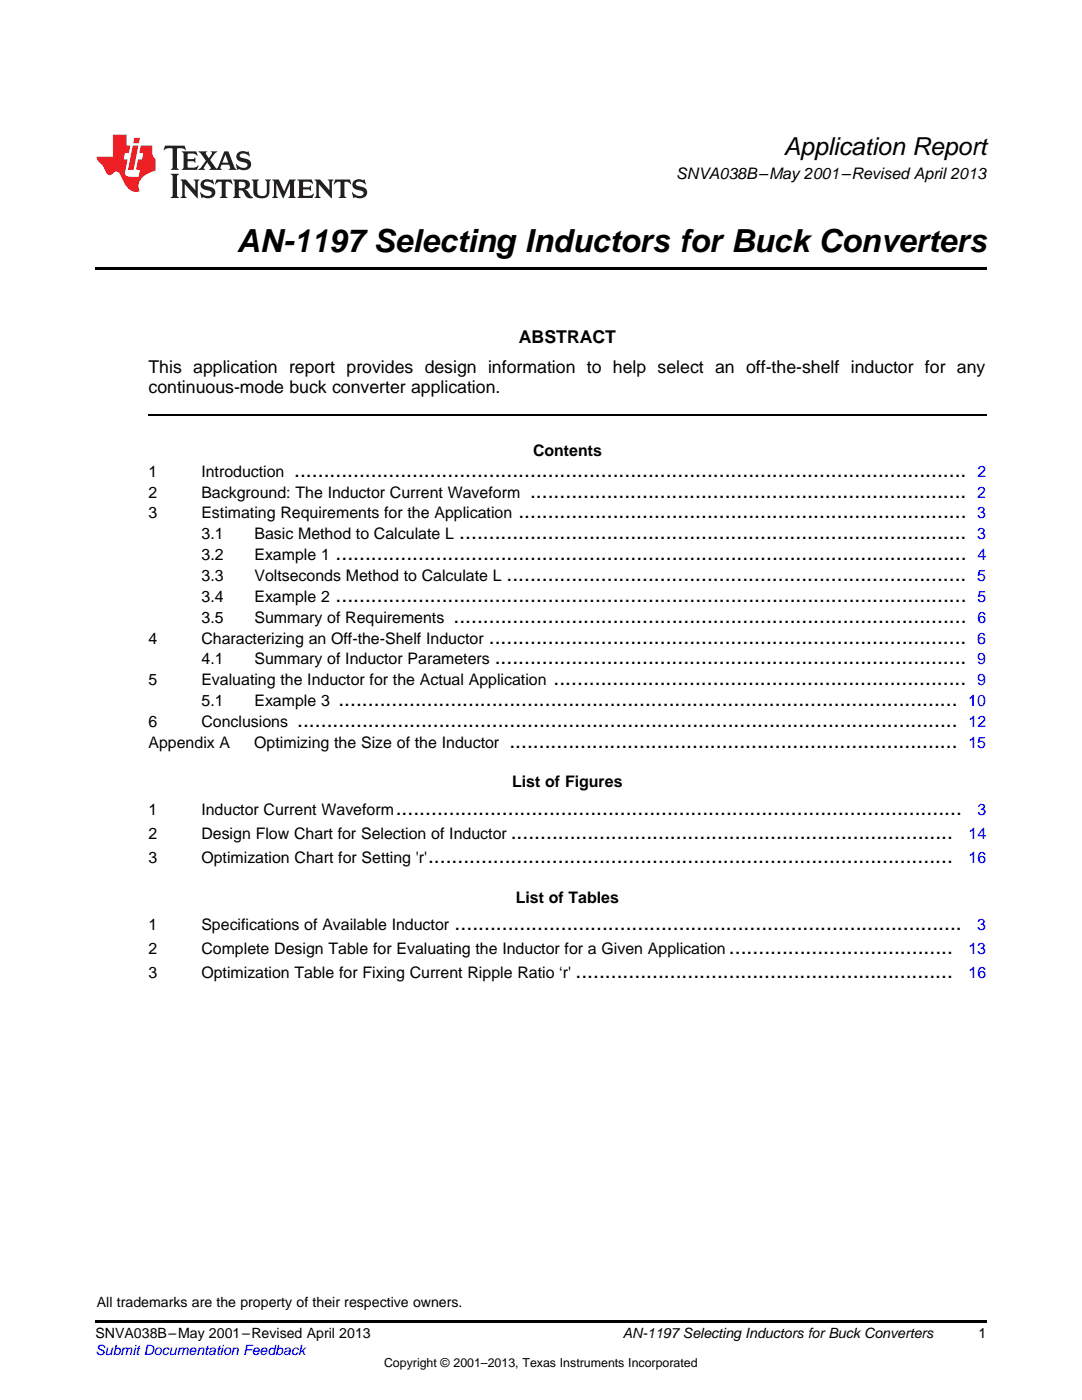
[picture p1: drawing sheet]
<svg xmlns="http://www.w3.org/2000/svg" width="216mm" height="279mm" viewBox="0 0 216 279" stroke-linecap="round" stroke-linejoin="round" font-family="sans-serif">
<defs><g id="words">
<text font-size="6.3" x="47.2" y="50.2">AN-1197 Selecting Inductors for Buck Converters</text>
<text font-size="4.9" x="156.4" y="30.9">Application Report</text>
<g font-size="4.2">
<text x="58.7" y="95.1">..................................................................................................................</text>
<text x="105.8" y="99.3">..........................................................................</text>
<text x="91.7" y="107.6">......................................................................................</text>
<text x="103.4" y="103.5">............................................................................</text>
<text x="67" y="111.8">...........................................................................................................</text>
<text x="101.1" y="116">..............................................................................</text>
<text x="67" y="120.1">...........................................................................................................</text>
<text x="90.5" y="124.3">.......................................................................................</text>
<text x="97.5" y="128.4">.................................................................................</text>
<text x="98.7" y="132.6">................................................................................</text>
<text x="110.5" y="136.8">......................................................................</text>
<text x="67.5" y="140.9">.........................................................................................................</text>
<text x="59.3" y="145.1">................................................................................................................</text>
<text x="101.6" y="149.3">............................................................................</text>
<text x="79" y="162.7">................................................................................................</text>
<text x="101.9" y="167.5">...........................................................................</text>
<text x="85.4" y="172.3">.........................................................................................</text>
<text x="90.7" y="185.7">......................................................................................</text>
<text x="145.5" y="190.5">......................................</text>
<text x="114.8" y="195.3">................................................................</text>
</g>
<g font-size="3.5">
<text x="103.5" y="68.5">ABSTRACT</text>
<text x="29.6" y="74.5">This application report provides design information to help select an off-the-shelf inductor for any</text>
<text x="29.6" y="78.4">continuous-mode buck converter application.</text>
</g>
<g font-size="3.2">
<text x="134.9" y="35.7">SNVA038B–May 2001–Revised April 2013</text>
<text x="29.6" y="95.1">1</text>
<text x="40.2" y="95.1">Introduction</text>
<text x="106.4" y="91.1">Contents</text>
<text x="29.6" y="99.3">2</text>
<text x="40.2" y="99.3">Background: The Inductor Current Waveform</text>
<text x="29.6" y="103.5">3</text>
<text x="40.2" y="103.5">Estimating Requirements for the Application</text>
<text x="40.2" y="107.6">3.1</text>
<text x="50.8" y="107.6">Basic Method to Calculate L</text>
<text x="40.2" y="111.8">3.2</text>
<text x="50.8" y="111.8">Example 1</text>
<text x="40.2" y="116">3.3</text>
<text x="50.8" y="116">Voltseconds Method to Calculate L</text>
<text x="40.2" y="120.1">3.4</text>
<text x="40.2" y="124.3">3.5</text>
<text x="50.8" y="120.1">Example 2</text>
<text x="50.8" y="124.3">Summary of Requirements</text>
<text x="29.6" y="128.4">4</text>
<text x="40.2" y="128.4">Characterizing an Off-the-Shelf Inductor</text>
<text x="29.6" y="136.8">5</text>
<text x="40.2" y="136.8">Evaluating the Inductor for the Actual Application</text>
<text x="40.2" y="132.6">4.1</text>
<text x="50.8" y="132.6">Summary of Inductor Parameters</text>
<text x="40.2" y="140.9">5.1</text>
<text x="50.8" y="140.9">Example 3</text>
<text x="29.6" y="145.1">6</text>
<text x="29.6" y="149.3">Appendix A</text>
<text x="40.2" y="145.1">Conclusions</text>
<text x="50.7" y="149.3">Optimizing the Size of the Inductor</text>
<text x="102.2" y="157.1">List of Figures</text>
<text x="29.6" y="162.7">1</text>
<text x="29.6" y="167.5">2</text>
<text x="40.2" y="162.7">Inductor Current Waveform</text>
<text x="40.2" y="167.5">Design Flow Chart for Selection of Inductor</text>
<text x="29.6" y="172.3">3</text>
<text x="40.2" y="172.3">Optimization Chart for Setting 'r'</text>
<text x="29.6" y="185.7">1</text>
<text x="40.2" y="185.7">Specifications of Available Inductor</text>
<text x="102.9" y="180.1">List of Tables</text>
<text x="29.6" y="190.5">2</text>
<text x="40.2" y="190.5">Complete Design Table for Evaluating the Inductor for a Given Application</text>
<text x="29.6" y="195.3">3</text>
<text x="40.2" y="195.3">Optimization Table for Fixing Current Ripple Ratio ‘r'</text>
</g>
<g font-size="3.2" fill="#00f">
<text x="195" y="95.1">2</text>
<text x="195" y="99.3">2</text>
<text x="195" y="107.6">3</text>
<text x="195" y="103.5">3</text>
<text x="195" y="111.8">4</text>
<text x="195" y="116">5</text>
<text x="195" y="120.1">5</text>
<text x="195" y="124.3">6</text>
<text x="195" y="128.4">6</text>
<text x="195" y="136.8">9</text>
<text x="195" y="132.6">9</text>
<text x="193.2" y="140.9">10</text>
<text x="193.2" y="149.3">15</text>
<text x="193.3" y="145.1">12</text>
<text x="193.3" y="167.5">14</text>
<text x="195" y="162.7">3</text>
<text x="193.3" y="172.3">16</text>
<text x="195" y="185.7">3</text>
<text x="193.2" y="190.5">13</text>
<text x="193.3" y="195.3">16</text>
</g>
<g font-size="2.8">
<text x="19.3" y="260.9">All trademarks are the property of their respective owners.</text>
<text x="19" y="267.1">SNVA038B–May 2001–Revised April 2013</text>
<text x="124.3" y="267.1">AN-1197 Selecting Inductors for Buck Converters</text>
<text x="195.3" y="267">1</text>
</g>
<text font-size="2.8" fill="#00f" x="19" y="270.4">Submit Documentation Feedback</text>
<text font-size="2.5" x="76.6" y="272.7">Copyright © 2001–2013, Texas Instruments Incorporated</text>
</g></defs>
<path d="M19 53.3h177.8v.5h-177.8zM19 263.5h177.8v.6h-177.8z" fill="#000"/>
<path d="M29.6 82.9h167.2" fill="none" stroke="#000" stroke-width=".35"/>
<path d="M32.9 29.1l-.3 .9h.1a1.64 1.64 0 0 1 1.7-.3l.1 3.6-.4 .6h1.6l-.4-.6v-3.5v-.1l.4-.1a1.36 1.36 0 0 1 1.3 .4h.1l-.3-.9zM36.3 30.2l.3 .3v.3v2.5v.3l-.3 .3h3l.3-.9h-.1a1.87 1.87 0 0 1-2 .4l-.1-1.2h1.2l.4 .3v-1.1l-.4 .3-1.2 .1 .1-1.1 .2-.1a1.66 1.66 0 0 1 1.7 .5l.1-.1-.3-.8zM39.6 30.2l1.5 1.9-.9 1.2-.7 .6h1.4l-.3-.3 .7-1.2 .8 1.2-.3 .3h2.5l-.3-.3 .2-.7h1.5l.2 .6-.3 .4h1.6l-.4-.5-1.2-3.2h-.8l-1.2 2.9-.4 .6-1.3-1.8 .9-1.1 .6-.6h-1.4l.3 .3-.6 1.1-.6-1 .2-.4zM45 30.8l.6 1.7h-1.2zM47.4 30.6a1.04 1.04 0 0 0-.2 1.1 1.04 1.04 0 0 0 1 .6l1 .2a.5 .5 0 0 1 .2 .6 .5 .5 0 0 1-.5 .4 1.76 1.76 0 0 1-1.7-.8l-.1 .1 .3 1.1 .2-.1a2.54 2.54 0 0 0 2.2-.3 1.12 1.12 0 0 0 .2-1.2 1.12 1.12 0 0 0-1-.6l-1-.3a.4 .4 0 0 1-.2-.4 .4 .4 0 0 1 .4-.3 1.6 1.6 0 0 1 1.6 .5h.1l-.3-1-.3 .2-.2-.1a1.62 1.62 0 0 0-1.7 .3zM34.1 34.7l.3 .3 .1 .3v3.6l-.1 .3-.3 .3h1.6l-.3-.3-.1-.3v-3.6l.1-.3 .3-.3zM36 35.8l.4 .6v2.5l-.1 .3-.3 .3h1.2l-.3-.6v-2.1l2.6 2.8v-3.2l.3-.6h-1.2l.3 .4 .1 1.7-1.9-2.1zM40.3 36.2a1.04 1.04 0 0 0-.2 1.1 1.04 1.04 0 0 0 .9 .6l1 .3a.5 .5 0 0 1 .2 .5 .5 .5 0 0 1-.4 .4 1.76 1.76 0 0 1-1.8-.7h-.1l.3 1.1 .2-.1a2.55 2.55 0 0 0 2.3-.3 1.12 1.12 0 0 0 .2-1.2 1.12 1.12 0 0 0-1-.6l-1-.3a.41 .41 0 0 1-.2-.4 .41 .41 0 0 1 .4-.3 1.6 1.6 0 0 1 1.5 .5h.1l-.3-1-.2 .2-.2-.1a1.64 1.64 0 0 0-1.7 .3zM43.2 35.8l-.3 1h.1a.95 .95 0 0 1 1.2-.5v2.6v.3l-.4 .3h1.6l-.3-.3-.1-.3v-2.4l.3-.2a1.02 1.02 0 0 1 1 .5h.1l-.3-1zM46.5 35.8l.3 .4v.2v2.5v.3l-.3 .3h1.5l-.3-.3-.1-1.2a.9 .9 0 0 1 1.2 .8 1.07 1.07 0 0 0 1.7 .6 1.97 1.97 0 0 1-1.1-1.3l-.5-.3a.98 .98 0 0 0 1-1 .98 .98 0 0 0-1-.9zM47.7 36.3h.2a.81 .81 0 0 1 1.1 .6 .64 .64 0 0 1-.7 .7h-.7zM50.2 35.8l.3 .4 .1 .2v1.9a1.59 1.59 0 0 0 2.1 1.2 1.15 1.15 0 0 0 1.1-1.2v-2.1l.3-.4h-1.2l.3 .6v1.9a.97 .97 0 0 1-.7 .9 .97 .97 0 0 1-1.1-.6l-.1-2.2 .1-.2 .3-.4zM54.3 35.8l.3 .4 .1 .2v2.5l-.4 .6h1.2l-.4-.6v-2.3l1.4 3 1.4-3v2.3l-.4 .6h1.5l-.3-.3v-.3v-2.5v-.2l.3-.4h-1.3l-1 2.4-1.1-2.4zM59.3 35.8l.3 .4 .1 .2v2.5l-.1 .3-.3 .3h3l.4-.8-.1-.1a1.88 1.88 0 0 1-2.1 .4v-1.2h1.2l.3 .3v-1l-.3 .2-1.2 .1v-1l.3-.1a1.66 1.66 0 0 1 1.6 .4h.1l-.3-.9zM62.8 35.8l.3 .6v2.5v.3l-.3 .3h1.2l-.4-.6v-2.1l2.6 2.8v-3.2l.3-.6h-1.1l.3 .4v1.7l-1.8-2.1zM66.9 35.8l-.3 1h.1a.95 .95 0 0 1 1.2-.5v2.6v.3l-.4 .3h1.6l-.3-.3-.1-.3v-2.4l.3-.2a1.02 1.02 0 0 1 1 .5h.1l-.3-1zM70.6 36.2a1.04 1.04 0 0 0-.2 1.1 1.04 1.04 0 0 0 .9 .6l1 .3a.5 .5 0 0 1 .2 .5 .5 .5 0 0 1-.4 .4 1.75 1.75 0 0 1-1.8-.7h-.1l.3 1.1 .2-.1a2.56 2.56 0 0 0 2.3-.3 1.12 1.12 0 0 0 .2-1.2 1.12 1.12 0 0 0-1-.6l-1-.3a.4 .4 0 0 1-.2-.4 .4 .4 0 0 1 .4-.3 1.6 1.6 0 0 1 1.5 .5h.1l-.3-1-.2 .2-.2-.1a1.64 1.64 0 0 0-1.7 .3z" fill="#231f20"/>
<path d="M22.5 26.9v4.4h-3.2a2.57 2.57 0 0 0 1.2 1.7l.4 .8a1.22 1.22 0 0 0 1.3 1.1l.2-.2a.9 .9 0 0 1 1-.5 .9 .9 0 0 1 .7 .9l.5 1.1a2.58 2.58 0 0 0 3.3 1.9 2.35 2.35 0 0 1 .9-3.1l1.1-.6 1.1-.3v-2.3a1.45 1.45 0 0 1-.6-1.3v-1.5h-2.3l-.3 1.5h.8l-.2 1.3h-.9l-.3 1.6 .1 .4 .7 .1-.3 1.4h-1.1a1.52 1.52 0 0 1-1.7-.6l.6-2.9h-.8l.2-1.3h.8l.3-1.5h-.7v-2.1zM26.5 29l-1 4.9h1.2l.9-4.9zM26.8 27.5l-.2 1.1h1.1l.2-1.1z" fill="#ee1d23"/>
<use href="#words"/>
</svg>
